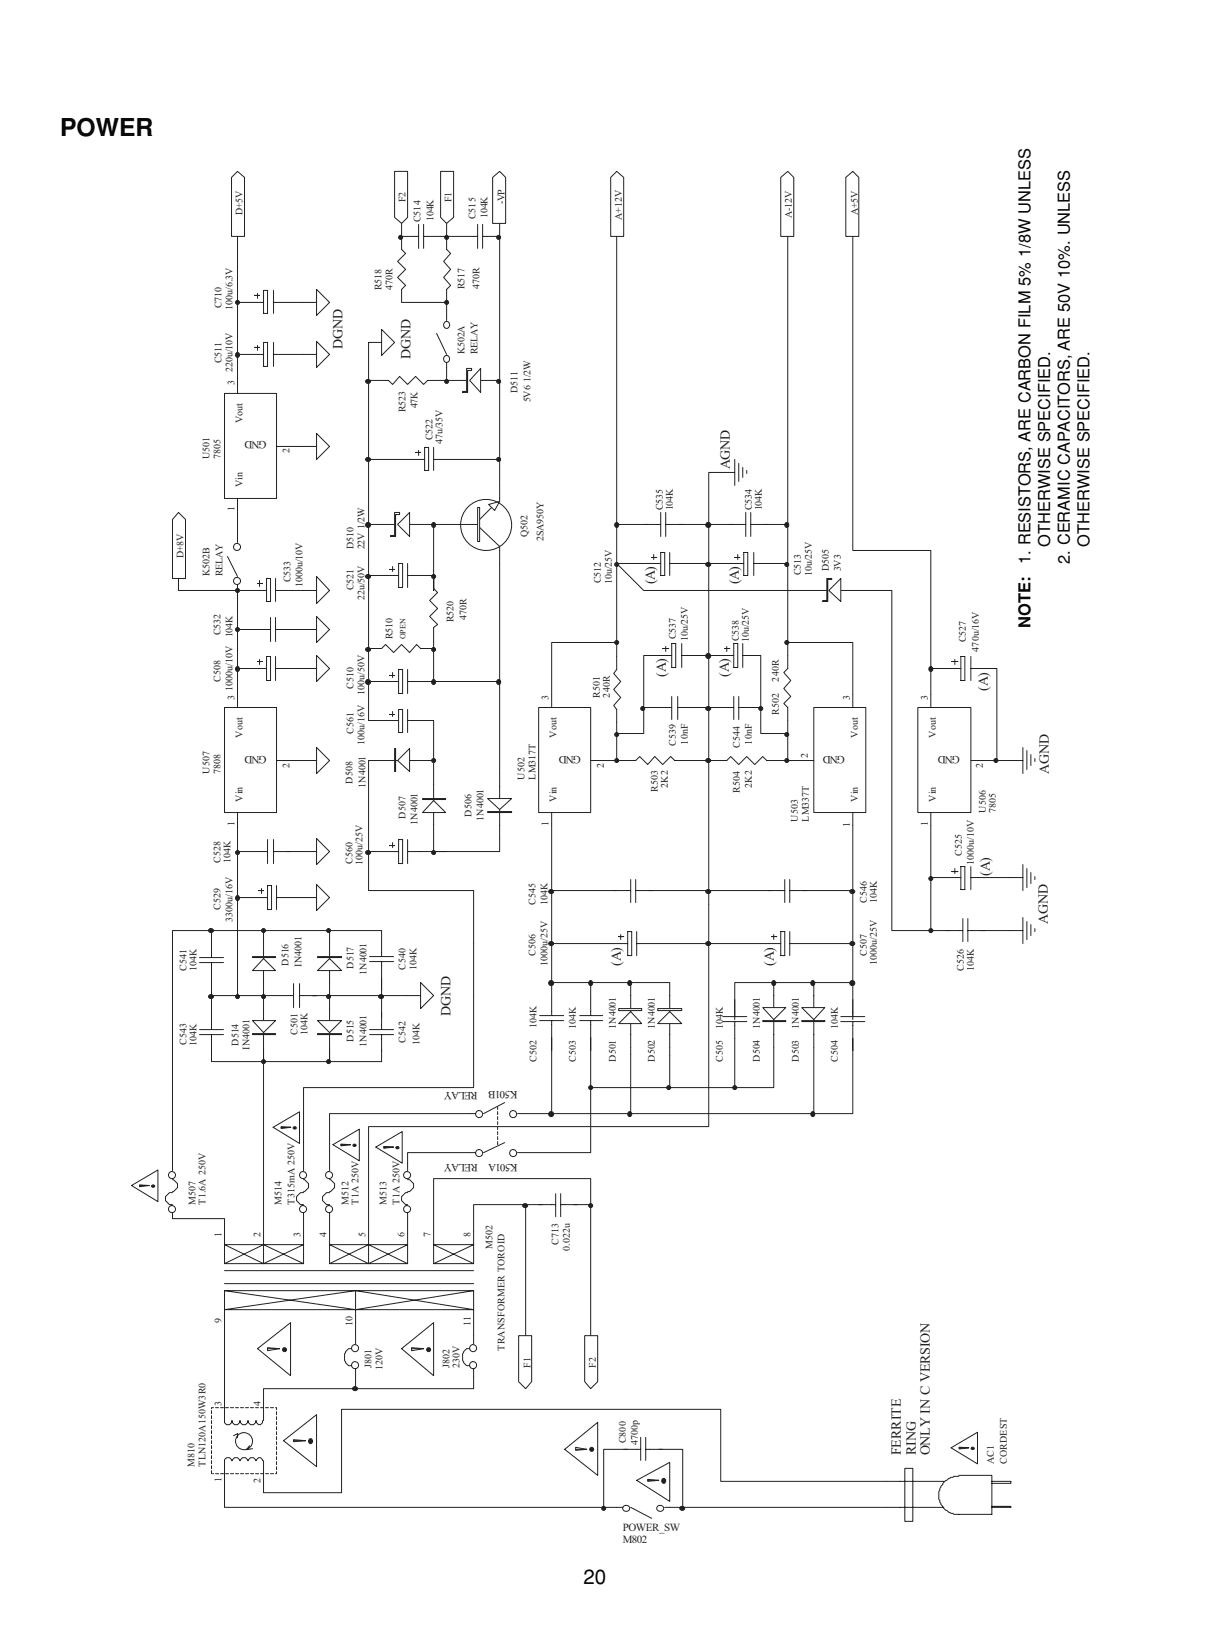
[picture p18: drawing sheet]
<svg xmlns="http://www.w3.org/2000/svg" width="210mm" height="279mm" viewBox="0 0 210 279" stroke-linecap="round" stroke-linejoin="round" font-family="sans-serif">
<defs><g id="words">
<text font-size="4.2" x="10.4" y="23.4">POWER</text>
<text font-size="3.5" x="100.3" y="272.3">20</text>
<g font-size="2.8">
<text x="180.5" y="94" transform="rotate(-90 180.5 94)">OTHERWISE SPECIFIED.</text>
<text x="187.3" y="94" transform="rotate(-90 187.3 94)">OTHERWISE SPECIFIED.</text>
<text x="177.2" y="97" transform="rotate(-90 177.2 97)">1. RESISTORS, ARE CARBON FILM 5% 1/8W UNLESS</text>
<text x="183.9" y="97" transform="rotate(-90 183.9 97)">2. CERAMIC CAPACITORS, ARE 50V 10%. UNLESS</text>
<text x="177.2" y="108" transform="rotate(-90 177.2 108)">NOTE:</text>
</g>
<g font-size="2.4" fill="#231f20">
<text x="58.9" y="60.1" transform="rotate(-90 58.9 60.1)">DGND</text>
<text x="70.6" y="61.8" transform="rotate(-90 70.6 61.8)">DGND</text>
<text x="125.4" y="80.7" transform="rotate(-90 125.4 80.7)">AGND</text>
<text x="112.5" y="100.5" transform="rotate(-90 112.5 100.5)">(A)</text>
<text x="127" y="100.5" transform="rotate(-90 127 100.5)">(A)</text>
<text x="114.4" y="116.3" transform="rotate(-90 114.4 116.3)">(A)</text>
<text x="125.3" y="116.3" transform="rotate(-90 125.3 116.3)">(A)</text>
<text x="169.8" y="118.7" transform="rotate(-90 169.8 118.7)">(A)</text>
<text x="180.3" y="133" transform="rotate(-90 180.3 133)">AGND</text>
<text x="170.2" y="150.5" transform="rotate(-90 170.2 150.5)">(A)</text>
<text x="180.1" y="158.8" transform="rotate(-90 180.1 158.8)">AGND</text>
<text x="106.7" y="166" transform="rotate(-90 106.7 166)">(A)</text>
<text x="133" y="166" transform="rotate(-90 133 166)">(A)</text>
<text x="77.5" y="174.6" transform="rotate(-90 77.5 174.6)">DGND</text>
<text x="154.9" y="250.2" transform="rotate(-90 154.9 250.2)">FERRITE</text>
<text x="157.4" y="250.2" transform="rotate(-90 157.4 250.2)">RING</text>
<text x="159.8" y="250.2" transform="rotate(-90 159.8 250.2)">ONLY IN C VERSION</text>
</g>
<g font-size="1.9" fill="#231f20">
<text x="45.8" y="75.9" transform="rotate(-180 45.8 75.9)">GND</text>
<text x="45.8" y="129.9" transform="rotate(-180 45.8 129.9)">GND</text>
<text x="99.8" y="129.9" transform="rotate(-180 99.8 129.9)">GND</text>
<text x="145.2" y="129.9" transform="rotate(-180 145.2 129.9)">GND</text>
<text x="165" y="129.9" transform="rotate(-180 165 129.9)">GND</text>
<text x="82.1" y="187.7" transform="rotate(-180 82.1 187.7)">RELAY</text>
<text x="89" y="187.5" transform="rotate(-180 89 187.5)">K501B</text>
<text x="82.1" y="200.1" transform="rotate(-180 82.1 200.1)">RELAY</text>
<text x="89" y="200.1" transform="rotate(-180 89 200.1)">K501A</text>
<text x="107" y="263.3">POWER_SW</text>
<text x="107" y="265.4">M802</text>
</g>
<g font-size="1.7" fill="#231f20">
<text x="69.7" y="34.8" transform="rotate(-90 69.7 34.8)">F2</text>
<text x="77.6" y="34.8" transform="rotate(-90 77.6 34.8)">F1</text>
<text x="86.7" y="35.1" transform="rotate(-90 86.7 35.1)">-VP</text>
<text x="41.7" y="37" transform="rotate(-90 41.7 37)">D+5V</text>
<text x="72.3" y="38.2" transform="rotate(-90 72.3 38.2)">C514</text>
<text x="74.5" y="38.1" transform="rotate(-90 74.5 38.1)">104K</text>
<text x="81.8" y="37.7" transform="rotate(-90 81.8 37.7)">C515</text>
<text x="83.8" y="37.6" transform="rotate(-90 83.8 37.6)">104K</text>
<text x="106.9" y="37.8" transform="rotate(-90 106.9 37.8)">A+12V</text>
<text x="136.1" y="37.5" transform="rotate(-90 136.1 37.5)">A-12V</text>
<text x="147.5" y="37" transform="rotate(-90 147.5 37)">A+5V</text>
<text x="38.1" y="53" transform="rotate(-90 38.1 53)">C710</text>
<text x="40" y="53.4" transform="rotate(-90 40 53.4)">100u/6.3V</text>
<text x="65.6" y="49.9" transform="rotate(-90 65.6 49.9)">R518</text>
<text x="67.5" y="49.9" transform="rotate(-90 67.5 49.9)">470R</text>
<text x="79.9" y="49.8" transform="rotate(-90 79.9 49.8)">R517</text>
<text x="82.5" y="49.8" transform="rotate(-90 82.5 49.8)">470R</text>
<text x="38.1" y="62.5" transform="rotate(-90 38.1 62.5)">C511</text>
<text x="40" y="64" transform="rotate(-90 40 64)">220u/10V</text>
<text x="79.9" y="60.9" transform="rotate(-90 79.9 60.9)">K502A</text>
<text x="82.1" y="60.9" transform="rotate(-90 82.1 60.9)">RELAY</text>
<text x="40.3" y="66.3" transform="rotate(-90 40.3 66.3)">3</text>
<text x="69.7" y="70.9" transform="rotate(-90 69.7 70.9)">R523</text>
<text x="71.8" y="70.2" transform="rotate(-90 71.8 70.2)">47K</text>
<text x="89" y="67.6" transform="rotate(-90 89 67.6)">D511</text>
<text x="91.2" y="69.2" transform="rotate(-90 91.2 69.2)">5V6 1/2W</text>
<text x="41.7" y="72.8" transform="rotate(-90 41.7 72.8)">Vout</text>
<text x="49.8" y="78" transform="rotate(-90 49.8 78)">2</text>
<text x="74.4" y="75.7" transform="rotate(-90 74.4 75.7)">C522</text>
<text x="76.1" y="76.4" transform="rotate(-90 76.1 76.4)">47u/35V</text>
<text x="36" y="79" transform="rotate(-90 36 79)">U501</text>
<text x="37.9" y="79" transform="rotate(-90 37.9 79)">7805</text>
<text x="41.7" y="83.8" transform="rotate(-90 41.7 83.8)">Vin</text>
<text x="40.3" y="87.9" transform="rotate(-90 40.3 87.9)">1</text>
<text x="113.9" y="87.8" transform="rotate(-90 113.9 87.8)">C535</text>
<text x="115.6" y="87.8" transform="rotate(-90 115.6 87.8)">104K</text>
<text x="129.2" y="87.8" transform="rotate(-90 129.2 87.8)">C534</text>
<text x="130.9" y="87.8" transform="rotate(-90 130.9 87.8)">104K</text>
<text x="60.8" y="94.5" transform="rotate(-90 60.8 94.5)">D510</text>
<text x="62.7" y="94.5" transform="rotate(-90 62.7 94.5)">22V 1/2W</text>
<text x="90.7" y="92.4" transform="rotate(-90 90.7 92.4)">Q502</text>
<text x="93.5" y="93.1" transform="rotate(-90 93.5 93.1)">2SA950Y</text>
<text x="31.5" y="96" transform="rotate(-90 31.5 96)">D+8V</text>
<text x="36" y="99.1" transform="rotate(-90 36 99.1)">K502B</text>
<text x="38.3" y="99.1" transform="rotate(-90 38.3 99.1)">RELAY</text>
<text x="49.9" y="100.2" transform="rotate(-90 49.9 100.2)">C533</text>
<text x="52" y="101" transform="rotate(-90 52 101)">1000u/10V</text>
<text x="60.8" y="101.5" transform="rotate(-90 60.8 101.5)">C521</text>
<text x="103.3" y="100.3" transform="rotate(-90 103.3 100.3)">C512</text>
<text x="105.2" y="100.5" transform="rotate(-90 105.2 100.5)">10u/25V</text>
<text x="137.7" y="98.9" transform="rotate(-90 137.7 98.9)">C513</text>
<text x="139.5" y="99.1" transform="rotate(-90 139.5 99.1)">10u/25V</text>
<text x="142.5" y="98.3" transform="rotate(-90 142.5 98.3)">D505</text>
<text x="144.5" y="98.3" transform="rotate(-90 144.5 98.3)">3V3</text>
<text x="62.7" y="103.2" transform="rotate(-90 62.7 103.2)">22u/50V</text>
<text x="78" y="107" transform="rotate(-90 78 107)">R520</text>
<text x="80.2" y="106.7" transform="rotate(-90 80.2 106.7)">470R</text>
<text x="37.9" y="109.3" transform="rotate(-90 37.9 109.3)">C532</text>
<text x="40" y="109.6" transform="rotate(-90 40 109.6)">104K</text>
<text x="67.5" y="110" transform="rotate(-90 67.5 110)">R510</text>
<text x="116.2" y="110" transform="rotate(-90 116.2 110)">C537</text>
<text x="118.2" y="110.3" transform="rotate(-90 118.2 110.3)">10u/25V</text>
<text x="127" y="110.3" transform="rotate(-90 127 110.3)">C538</text>
<text x="128.7" y="110.5" transform="rotate(-90 128.7 110.5)">10u/25V</text>
<text x="166" y="110.5" transform="rotate(-90 166 110.5)">C527</text>
<text x="168.3" y="112" transform="rotate(-90 168.3 112)">470u/16V</text>
<text x="37.9" y="117.2" transform="rotate(-90 37.9 117.2)">C508</text>
<text x="40" y="118.7" transform="rotate(-90 40 118.7)">1000u/10V</text>
<text x="60.8" y="118.4" transform="rotate(-90 60.8 118.4)">C510</text>
<text x="62.7" y="119.4" transform="rotate(-90 62.7 119.4)">100u/50V</text>
<text x="103.1" y="119.9" transform="rotate(-90 103.1 119.9)">R501</text>
<text x="104.8" y="119.9" transform="rotate(-90 104.8 119.9)">240R</text>
<text x="133.9" y="117.2" transform="rotate(-90 133.9 117.2)">240R</text>
<text x="40.3" y="120.3" transform="rotate(-90 40.3 120.3)">3</text>
<text x="94.3" y="120.3" transform="rotate(-90 94.3 120.3)">3</text>
<text x="133.9" y="122.9" transform="rotate(-90 133.9 122.9)">R502</text>
<text x="146.1" y="120.3" transform="rotate(-90 146.1 120.3)">3</text>
<text x="159.5" y="120.3" transform="rotate(-90 159.5 120.3)">3</text>
<text x="41.7" y="126.8" transform="rotate(-90 41.7 126.8)">Vout</text>
<text x="49.8" y="132" transform="rotate(-90 49.8 132)">2</text>
<text x="60.8" y="126.1" transform="rotate(-90 60.8 126.1)">C561</text>
<text x="62.7" y="128" transform="rotate(-90 62.7 128)">100u/16V</text>
<text x="95.7" y="126.8" transform="rotate(-90 95.7 126.8)">Vout</text>
<text x="103.8" y="132" transform="rotate(-90 103.8 132)">2</text>
<text x="116.2" y="128.2" transform="rotate(-90 116.2 128.2)">C539</text>
<text x="118.2" y="128" transform="rotate(-90 118.2 128)">10nF</text>
<text x="127.2" y="128.5" transform="rotate(-90 127.2 128.5)">C544</text>
<text x="129.2" y="128" transform="rotate(-90 129.2 128)">10nF</text>
<text x="138.9" y="130.2" transform="rotate(-90 138.9 130.2)">2</text>
<text x="147.5" y="126.8" transform="rotate(-90 147.5 126.8)">Vout</text>
<text x="160.9" y="126.8" transform="rotate(-90 160.9 126.8)">Vout</text>
<text x="169" y="132" transform="rotate(-90 169 132)">2</text>
<text x="36" y="133" transform="rotate(-90 36 133)">U507</text>
<text x="37.9" y="133" transform="rotate(-90 37.9 133)">7808</text>
<text x="41.7" y="137.8" transform="rotate(-90 41.7 137.8)">Vin</text>
<text x="60.6" y="134.7" transform="rotate(-90 60.6 134.7)">D508</text>
<text x="62.8" y="135.4" transform="rotate(-90 62.8 135.4)">1N4001</text>
<text x="90.2" y="134" transform="rotate(-90 90.2 134)">U502</text>
<text x="92.1" y="134" transform="rotate(-90 92.1 134)">LM317T</text>
<text x="95.7" y="137.8" transform="rotate(-90 95.7 137.8)">Vin</text>
<text x="113.1" y="136.1" transform="rotate(-90 113.1 136.1)">R503</text>
<text x="114.8" y="135.4" transform="rotate(-90 114.8 135.4)">2K2</text>
<text x="127.2" y="136.3" transform="rotate(-90 127.2 136.3)">R504</text>
<text x="129.2" y="135.4" transform="rotate(-90 129.2 135.4)">2K2</text>
<text x="147.5" y="137.8" transform="rotate(-90 147.5 137.8)">Vin</text>
<text x="160.9" y="137.8" transform="rotate(-90 160.9 137.8)">Vin</text>
<text x="40.3" y="141.9" transform="rotate(-90 40.3 141.9)">1</text>
<text x="69.7" y="140.7" transform="rotate(-90 69.7 140.7)">D507</text>
<text x="71.8" y="141.8" transform="rotate(-90 71.8 141.8)">1N4001</text>
<text x="81.1" y="140.4" transform="rotate(-90 81.1 140.4)">D506</text>
<text x="83.1" y="141.1" transform="rotate(-90 83.1 141.1)">1N4001</text>
<text x="94.3" y="141.9" transform="rotate(-90 94.3 141.9)">1</text>
<text x="137.1" y="141.3" transform="rotate(-90 137.1 141.3)">U503</text>
<text x="139" y="141.3" transform="rotate(-90 139 141.3)">LM337T</text>
<text x="146.1" y="142.1" transform="rotate(-90 146.1 142.1)">1</text>
<text x="159.5" y="141.9" transform="rotate(-90 159.5 141.9)">1</text>
<text x="169.5" y="139.7" transform="rotate(-90 169.5 139.7)">U506</text>
<text x="171.2" y="139.7" transform="rotate(-90 171.2 139.7)">7805</text>
<text x="37.9" y="148.3" transform="rotate(-90 37.9 148.3)">C528</text>
<text x="39.6" y="148.3" transform="rotate(-90 39.6 148.3)">104K</text>
<text x="60.6" y="148.5" transform="rotate(-90 60.6 148.5)">C560</text>
<text x="62.3" y="148.6" transform="rotate(-90 62.3 148.6)">100u/25V</text>
<text x="165.3" y="147.1" transform="rotate(-90 165.3 147.1)">C525</text>
<text x="167.4" y="148.6" transform="rotate(-90 167.4 148.6)">1000u/10V</text>
<text x="92.1" y="155.5" transform="rotate(-90 92.1 155.5)">C545</text>
<text x="94.1" y="155.5" transform="rotate(-90 94.1 155.5)">104K</text>
<text x="149" y="155.2" transform="rotate(-90 149 155.2)">C546</text>
<text x="150.7" y="155.2" transform="rotate(-90 150.7 155.2)">104K</text>
<text x="37.9" y="156.4" transform="rotate(-90 37.9 156.4)">C529</text>
<text x="40" y="158.5" transform="rotate(-90 40 158.5)">3300u/16V</text>
<text x="32.1" y="166.9" transform="rotate(-90 32.1 166.9)">C541</text>
<text x="33.8" y="166.9" transform="rotate(-90 33.8 166.9)">104K</text>
<text x="49.6" y="166" transform="rotate(-90 49.6 166)">D516</text>
<text x="51.8" y="166.2" transform="rotate(-90 51.8 166.2)">IN4001</text>
<text x="60.8" y="166.5" transform="rotate(-90 60.8 166.5)">D517</text>
<text x="63" y="167.6" transform="rotate(-90 63 167.6)">1N4001</text>
<text x="69.7" y="166.7" transform="rotate(-90 69.7 166.7)">C540</text>
<text x="71.6" y="166.7" transform="rotate(-90 71.6 166.7)">104K</text>
<text x="92.1" y="164.3" transform="rotate(-90 92.1 164.3)">C506</text>
<text x="94.1" y="166" transform="rotate(-90 94.1 166)">1000u/25V</text>
<text x="149" y="164.3" transform="rotate(-90 149 164.3)">C507</text>
<text x="150.7" y="165.8" transform="rotate(-90 150.7 165.8)">1000u/25V</text>
<text x="165.7" y="166.9" transform="rotate(-90 165.7 166.9)">C526</text>
<text x="167.4" y="166.9" transform="rotate(-90 167.4 166.9)">104K</text>
<text x="32.1" y="179.6" transform="rotate(-90 32.1 179.6)">C543</text>
<text x="33.8" y="179.8" transform="rotate(-90 33.8 179.8)">104K</text>
<text x="41" y="179.8" transform="rotate(-90 41 179.8)">D514</text>
<text x="51.1" y="177.9" transform="rotate(-90 51.1 177.9)">C501</text>
<text x="52.9" y="177.9" transform="rotate(-90 52.9 177.9)">104K</text>
<text x="60.8" y="179.1" transform="rotate(-90 60.8 179.1)">D515</text>
<text x="63" y="179.9" transform="rotate(-90 63 179.9)">1N4001</text>
<text x="69.7" y="179.3" transform="rotate(-90 69.7 179.3)">C542</text>
<text x="72.1" y="179.6" transform="rotate(-90 72.1 179.6)">104K</text>
<text x="92.3" y="176.7" transform="rotate(-90 92.3 176.7)">104K</text>
<text x="99" y="176.9" transform="rotate(-90 99 176.9)">104K</text>
<text x="105.8" y="176.9" transform="rotate(-90 105.8 176.9)">1N4001</text>
<text x="112.5" y="176.9" transform="rotate(-90 112.5 176.9)">1N4001</text>
<text x="124.2" y="176.9" transform="rotate(-90 124.2 176.9)">104K</text>
<text x="130.6" y="176.9" transform="rotate(-90 130.6 176.9)">1N4001</text>
<text x="137.3" y="176.9" transform="rotate(-90 137.3 176.9)">1N4001</text>
<text x="144" y="176.9" transform="rotate(-90 144 176.9)">104K</text>
<text x="42.9" y="180.5" transform="rotate(-90 42.9 180.5)">IN4001</text>
<text x="92.3" y="182.5" transform="rotate(-90 92.3 182.5)">C502</text>
<text x="99" y="182.5" transform="rotate(-90 99 182.5)">C503</text>
<text x="105.8" y="182.5" transform="rotate(-90 105.8 182.5)">D501</text>
<text x="112.5" y="182.5" transform="rotate(-90 112.5 182.5)">D502</text>
<text x="124.2" y="182.5" transform="rotate(-90 124.2 182.5)">C505</text>
<text x="130.6" y="182.5" transform="rotate(-90 130.6 182.5)">D504</text>
<text x="137.3" y="182.5" transform="rotate(-90 137.3 182.5)">D503</text>
<text x="144" y="182.5" transform="rotate(-90 144 182.5)">C504</text>
<text x="33.6" y="207.1" transform="rotate(-90 33.6 207.1)">M507</text>
<text x="35.3" y="207.1" transform="rotate(-90 35.3 207.1)">T1.6A 250V</text>
<text x="48.4" y="207.1" transform="rotate(-90 48.4 207.1)">M514</text>
<text x="50.6" y="207.1" transform="rotate(-90 50.6 207.1)">T315mA 250V</text>
<text x="59.9" y="207.1" transform="rotate(-90 59.9 207.1)">M512</text>
<text x="61.6" y="207.1" transform="rotate(-90 61.6 207.1)">T1A 250V</text>
<text x="66.5" y="207.1" transform="rotate(-90 66.5 207.1)">M513</text>
<text x="68.7" y="207.1" transform="rotate(-90 68.7 207.1)">T1A 250V</text>
<text x="38.1" y="212.6" transform="rotate(-90 38.1 212.6)">1</text>
<text x="44.8" y="212.6" transform="rotate(-90 44.8 212.6)">2</text>
<text x="51.7" y="212.6" transform="rotate(-90 51.7 212.6)">3</text>
<text x="56.1" y="212.6" transform="rotate(-90 56.1 212.6)">4</text>
<text x="62.8" y="212.6" transform="rotate(-90 62.8 212.6)">5</text>
<text x="69.6" y="212.6" transform="rotate(-90 69.6 212.6)">6</text>
<text x="74" y="212.6" transform="rotate(-90 74 212.6)">7</text>
<text x="80.9" y="212.6" transform="rotate(-90 80.9 212.6)">8</text>
<text x="84.7" y="214.7" transform="rotate(-90 84.7 214.7)">M502</text>
<text x="96" y="214" transform="rotate(-90 96 214)">C713</text>
<text x="97.9" y="215" transform="rotate(-90 97.9 215)">0.022u</text>
<text x="38.1" y="227.4" transform="rotate(-90 38.1 227.4)">9</text>
<text x="60.6" y="227.9" transform="rotate(-90 60.6 227.9)">10</text>
<text x="80.9" y="227.9" transform="rotate(-90 80.9 227.9)">11</text>
<text x="86.7" y="232.2" transform="rotate(-90 86.7 232.2)">TRANSFORMER TOROID</text>
<text x="63.9" y="235.2" transform="rotate(-90 63.9 235.2)">J801</text>
<text x="65.8" y="235.5" transform="rotate(-90 65.8 235.5)">120V</text>
<text x="77.3" y="235.2" transform="rotate(-90 77.3 235.2)">J802</text>
<text x="79" y="235.2" transform="rotate(-90 79 235.2)">230V</text>
<text x="91.2" y="235.2" transform="rotate(-90 91.2 235.2)">F1</text>
<text x="102.4" y="235.2" transform="rotate(-90 102.4 235.2)">F2</text>
<text x="38.1" y="241.7" transform="rotate(-90 38.1 241.7)">3</text>
<text x="44.8" y="241.7" transform="rotate(-90 44.8 241.7)">4</text>
<text x="107.6" y="248.2" transform="rotate(-90 107.6 248.2)">C800</text>
<text x="109.6" y="248.5" transform="rotate(-90 109.6 248.5)">4700p</text>
<text x="170.8" y="251.8" transform="rotate(-90 170.8 251.8)">AC1</text>
<text x="173.1" y="251.8" transform="rotate(-90 173.1 251.8)">CORDEST</text>
<text x="33.4" y="252.2" transform="rotate(-90 33.4 252.2)">M810</text>
<text x="35.3" y="252.2" transform="rotate(-90 35.3 252.2)">TLN120A150W3R0</text>
<text x="38.1" y="254.8" transform="rotate(-90 38.1 254.8)">1</text>
<text x="44.8" y="254.9" transform="rotate(-90 44.8 254.9)">2</text>
</g>
<text font-size="1.4" fill="#231f20" x="69.7" y="110" transform="rotate(-90 69.7 110)">OPEN</text>
</g></defs>
<g fill="none" stroke="#231f20" stroke-width=".17">
<path d="M45.3 160v11.2M29.5 207.3a.6 .6 0 0 0-.5 .9 .6 .6 0 0 0 1 0 .6 .6 0 0 0-.4-.9M29.5 201.4a.6 .6 0 0 0-.5 1 .6 .6 0 0 0 1 0 .6 .6 0 0 0-.4-1M29.7 202.8h.1l.7 .7v.7l-.7 .7h-.1M29.7 205.1h-.6l-.7 .6v.7l.7 .7h.6M29.7 200.4v.9M29.7 208.5v1M38.6 214h13.6v3.3h-13.6zM38.6 218.5h42.8M38.6 211.8v2.2l6.7 3.3M45.3 217.3v-3.3l6.9 3.3M45.3 211.8v2.2l-6.7 3.3"/>
<path d="M52 207.3a.6 .6 0 0 0-.5 .9 .6 .6 0 0 0 1.1 0 .6 .6 0 0 0-.5-.9M52 201.4a.6 .6 0 0 0-.5 1 .6 .6 0 0 0 1.1 0 .6 .6 0 0 0-.5-1M52.2 202.8h.2l.6 .7v.7l-.6 .7h-.2M52.2 205.1h-.5l-.7 .6v.7l.7 .7h.5M52.2 208.5v5.5l-6.9 3.3M52.2 200.4v.9M56.5 207.3a.6 .6 0 0 0-.5 .9 .6 .6 0 0 0 1 0 .6 .6 0 0 0-.4-.9M56.5 201.4a.6 .6 0 0 0-.5 1 .6 .6 0 0 0 1 0 .6 .6 0 0 0-.4-1M56.7 208.5v5.5l6.7 3.3v-3.3l-6.7 3.3v-3.3h13.4v3.3h-13.4M56.7 202.8h.1l.7 .7v.7l-.7 .7h-.1M56.7 205.1h-.6l-.7 .6v.7l.7 .7h.6M56.7 200.4v.9"/>
<path d="M63.4 211.8v2.2l6.7 3.3M69.9 207.3a.6 .6 0 0 0-.5 .9 .6 .6 0 0 0 1.1 0 .6 .6 0 0 0-.5-.9M69.9 201.4a.6 .6 0 0 0-.5 1 .6 .6 0 0 0 1.1 0 .6 .6 0 0 0-.5-1M70.1 202.8h.3l.7 .7v.7l-.7 .7h-.3M70.1 205.1h-.4l-.7 .6v.7l.7 .7h.4M70.1 208.5v5.5l-6.7 3.3M70.1 200.4v.9M74.5 211.8v2.2l6.9 3.3M81.4 211.8v2.2l-6.9 3.3v-3.3h6.9v3.3h-6.9M38.6 221.9h42.8v3.3h-42.8zM38.6 221.9l22.5 3.3v-3.3M38.6 220.7h42.8"/>
<path d="M60.4 231.9h-.5l-.7 .8v1.3l.2 .3 .5 .5h.5M61 234.1a.6 .6 0 0 0-.5 .9 .6 .6 0 0 0 1 0 .6 .6 0 0 0-.5-.9M61 231.2a.6 .6 0 0 0-.5 .9 .6 .6 0 0 0 1 0 .6 .6 0 0 0-.5-.9M61.1 235.3v3.5h20.3v-3.5M61.1 238.8h-15.8v5.5M80.7 231.9h-.5l-.7 .8v1.3l.2 .3 .5 .5h.5M81.2 234.1a.6 .6 0 0 0-.4 .9 .6 .6 0 0 0 1 0 .6 .6 0 0 0-.5-.9M81.2 231.2a.6 .6 0 0 0-.4 .9 .6 .6 0 0 0 1 0 .6 .6 0 0 0-.5-.9M81.4 231v-5.8l-20.3-3.3-22.5 3.3v19.4l.3 .4h.6l.3-.4v-.3M81.4 221.9l-20.3 3.3v5.8M39.8 251.1v-.1l-.3-.4h-.6l-.3 .4v8.2h65.2M40 244.3v.3l.3 .4h.5l.4-.4v-.3"/>
<path d="M40 251.1v-.1l.3-.4h.5l.4 .4v.1M40.1 246.8l.7-.3v.7M41.3 244.3v.3l.4 .4h.5l.4-.4v-.3M41.3 251.1v-.1l.4-.4h.5l.4 .4v.1M41.9 246.3a1.46 1.46 0 0 0-1.3 2.2 1.46 1.46 0 0 0 2.6 0 1.46 1.46 0 0 0-1.3-2.2M42.7 244.3v.3l.4 .4h.5l.3-.4v-.3M42.7 251.1v-.1l.4-.4h.5l.3 .4v.1M42.9 248.6l-.5 .7 1-.2M44.1 251.1v-.1l.3-.4h.4l.3 .4v.1M44.1 244.3v.3l.3 .4h.4l.3-.4v-.3M45.3 251.1v5.6h13.4v-14.4h65.2v12.4h38.3M107.2 249.2h2.9"/>
<path d="M107.6 258.8a.51 .51 0 0 0-.5 .4 .51 .51 0 0 0 .2 .6 .57 .57 0 0 0 .7-.1 .57 .57 0 0 0 .2-.6l-.6-.3M107.9 249.2h-4.1v10h3.2M108.4 259.2l3.6 1.9M110.1 247.1v4M111 249.2h2.9M111 247.1v4M113.2 249.2h4.2v10M113.4 258.8a.51 .51 0 0 0-.5 .4 .51 .51 0 0 0 .3 .6 .57 .57 0 0 0 .7-.1 .57 .57 0 0 0 .1-.6l-.5-.3M114.3 259.2h47.9M155.5 252.5h1.4v9.1h-1.4zM164.8 253.7h5.7v6.7h-6.5l-.2-.2-.7-.2-1-.8-.7-1.4v-1.4l.2-.1 .1-.7 .4-.4v-.2l1-.8 .7-.2 .2-.2h.8M170.5 259h3.3v.2h-3.3"/>
<path d="M170.5 254.7h3.3v.3h-3.3"/>
</g>
<path d="M36.4 253.4v-11.4h11.1v11.4h-11" fill="none" stroke="#231f20" stroke-width=".17" stroke-dasharray=".5 .3"/>
<path d="M43.4 164.5h4v.1h-4z" fill="#fff" stroke="#231f20" stroke-width=".17"/>
<path d="M45.3 164.8l2.1 2.1h-4z" fill="#fff" stroke="#231f20" stroke-width=".17"/>
<path d="M45.3 171.2v11.3" fill="none" stroke="#231f20" stroke-width=".17"/>
<path d="M43.4 177.7h4v.2h-4z" fill="#fff" stroke="#231f20" stroke-width=".17"/>
<path d="M43.4 175.5h4l-2.1 2z" fill="#fff" stroke="#231f20" stroke-width=".17"/>
<g fill="none" stroke="#231f20" stroke-width=".17">
<path d="M34.3 177h4.1M34.3 177.9h4.1M34.3 164.6h4.1M34.3 165.5h4.1M36.4 161.7v2.9M36.4 165.5v2.9M36.4 174.1v2.9M36.4 177.9v2.9M47.5 171.2h3M50.5 169.1v4.1M51.5 171.2h2.9M51.5 169.1v4.1"/>
<path d="M56.7 171.2v11.3M45.3 180.5v31.3"/>
</g>
<path d="M54.6 177.7h4.1v.2h-4.1z" fill="#fff" stroke="#231f20" stroke-width=".17"/>
<path d="M54.6 175.5h4.1l-2 2z" fill="#fff" stroke="#231f20" stroke-width=".17"/>
<path d="M56.7 160v11.2" fill="none" stroke="#231f20" stroke-width=".17"/>
<path d="M54.6 164.5h4.1v.1h-4.1z" fill="#fff" stroke="#231f20" stroke-width=".17"/>
<path d="M56.7 164.8l2 2.1h-4.1z" fill="#fff" stroke="#231f20" stroke-width=".17"/>
<g fill="none" stroke="#231f20" stroke-width=".17">
<path d="M53.7 171.2h11.9M63.5 177h4.2M63.5 177.9h4.2M63.5 164.5h4.2M63.5 165.3h4.2M65.6 170.3v-2v6.7M65.6 161.5v3M65.6 165.3v3M65.6 174.1v2.9M65.6 177.9v2.9M36.4 180.1v2.4h29.2v-2M56.7 180.5v2"/>
<path d="M29.7 209.5h8.9v2.3"/>
</g>
<path d="M38.6 121.6h8.9v18.1h-8.9z" fill="#fff" stroke="#231f20" stroke-width=".17"/>
<path d="M40.8 119.4v2.2M40.8 139.7v2.2M47.5 130.8h2.4M65.6 171.2h6.7M72.3 168.9l2.2 2.3-2.2 2.2zM92.6 207.1h2.9M93.3 207.1h-11.9v4.7M95.5 205.2v4M96.4 207.1h2.9M96.4 205.2v4" fill="none" stroke="#231f20" stroke-width=".17"/>
<g fill="#fff" stroke="#231f20" stroke-width=".17">
<path d="M89.2 229.7h2.2v7.9l-1 1.2-1.2-1.2z" fill-rule="evenodd"/>
<path d="M100.5 229.7h2.2v7.9l-1.2 1.2-1-1.2z" fill-rule="evenodd"/>
</g>
<g fill="none" stroke="#231f20" stroke-width=".17">
<path d="M44.6 99.8v1M45.8 99.5h.7v3.9h-.7zM47.4 99.5v3.9M43.6 108.2h2.9M43.6 114.9h2.2M43.6 101.5h2.2M44.3 113.7h.8M44.3 100.3h.8M44.6 113.4v.9M45.8 112.9h.7v4.1h-.7zM46.5 106.2v4.1M47.4 108.2h2.9"/>
<path d="M47.4 106.2v4.1M47.4 112.9v4.1M47.4 114.9h2.2M47.4 101.5h2.2M49.9 130.8h4.5M54.4 128.5l2.3 2.3-2.3 2.2zM43.1 146.4h2.9M43.8 154.3h2.2M44.4 153.1h.9M45 152.8v.8M46 152.3h.7v4.1h-.7zM46 144.4v4.1"/>
<path d="M47 146.4h7.4M47 144.4v4.1M47.5 154.3h6.9M47.5 152.3v4.1M54.4 144.2l2.3 2.2-2.3 2.2zM54.4 152.1l2.3 2.2-2.3 2.3zM90.4 207.1v22.6M98.6 207.1h2.9v22.6"/>
</g>
<path d="M38.6 67.6h8.9v18.1h-8.9z" fill="#fff" stroke="#231f20" stroke-width=".17"/>
<g fill="none" stroke="#231f20" stroke-width=".17">
<path d="M43.8 59.7h.8M43.8 50.8h.8M44.3 50.4v.9M44.3 59.4v.9M45.3 52h-4.5v15.6M45.3 58.9h.7v4.1h-.7zM45.3 49.9h.7v4h-.7zM47 49.9v4M47 58.9v4.1M47 52h2.3M40.8 60.9h4.5M47 60.9h2.3"/>
<path d="M47.5 76.8h2.4M40.8 85.7v2.2"/>
</g>
<path d="M39.8 30.5l1-1 1.2 1v10.1h-2.2z" fill-rule="evenodd" fill="#fff" stroke="#231f20" stroke-width=".17"/>
<g fill="none" stroke="#231f20" stroke-width=".17">
<path d="M40.8 40.6v11.4M49.3 52h5.1M54.4 49.8l2.3 2.2-2.3 2.2zM54.4 58.7l2.3 2.2-2.3 2.3zM49.3 60.9h5.1M49.9 76.8h4.5M54.4 74.5l2.3 2.3-2.3 2.2zM54.4 99.1l2.3 2.4-2.3 2.3zM49.6 101.5h4.8M49.6 114.9h4.8M50.3 108.2h4.1M54.4 106l2.3 2.2-2.3 2.3z"/>
<path d="M54.4 112.7l2.3 2.2-2.3 2.3z"/>
</g>
<path d="M30.7 88.1l1.2 1.2v10.2h-2.2v-10.2z" fill-rule="evenodd" fill="#fff" stroke="#231f20" stroke-width=".17"/>
<path d="M63.4 130.8h11.1M66.3 146.4h2.2M67 145.4h.8M67.5 144.9v.8M68.5 144.4h.7v4.1h-.7zM70.1 146.4h2.2M70.1 144.4v4.1" fill="none" stroke="#231f20" stroke-width=".17"/>
<path d="M67.8 128.7h.2v4h-.2z" fill="#fff" stroke="#231f20" stroke-width=".17"/>
<path d="M70.4 128.7v4l-2.1-1.9z" fill="#fff" stroke="#231f20" stroke-width=".17"/>
<path d="M74.5 132.7v11.3" fill="none" stroke="#231f20" stroke-width=".17"/>
<path d="M72.6 137.3h4v.2h-4z" fill="#fff" stroke="#231f20" stroke-width=".17"/>
<path d="M74.5 137.6l2.1 2.1h-4z" fill="#fff" stroke="#231f20" stroke-width=".17"/>
<path d="M66.3 123.9h2.2M67 122.9h.8M67.5 122.3v.9M68.5 122h.7v3.9h-.7zM70.1 123.9h2.2M70.1 122v3.9M85.9 133v11.2" fill="none" stroke="#231f20" stroke-width=".17"/>
<path d="M83.8 139.5h4.2v.2h-4.2z" fill="#fff" stroke="#231f20" stroke-width=".17"/>
<path d="M83.8 137.3h4.2l-2.1 1.9z" fill="#fff" stroke="#231f20" stroke-width=".17"/>
<path d="M74.5 98.9v2.3l.7 .7-1.3 1.3 1.3 1.4-1.3 1.4 1.3 1.4-.7 .5v2.4M76.8 90.2h5.7M82.5 90.7l3.4 3.3v2.9M84.5 87.3l-2 2M85.9 83.5v2.7M66.3 117.2h2.2M67 116.1h.8M67.5 115.6v.9M68.5 115.1h.7v4.1h-.7zM70.1 117.2h2.2M70.1 115.1v4.1" fill="none" stroke="#231f20" stroke-width=".17"/>
<path d="M82.1 87.3h.4v5.8h-.4z" fill="#fff" stroke="#231f20" stroke-width=".17"/>
<path d="M84 86.7l1.9-.5-.9 1.6z" fill="#fff" stroke="#231f20" stroke-width=".17"/>
<path d="M65.6 90.2h2.2M66.3 98.9h2.2M67 97.9h.8M67.5 97.4v.9M68.5 96.9h.7v4.1h-.7zM70.1 98.9h2.2M70.1 96.9v4.1M70.4 90.2h2.2M83.5 85.9a4.4 4.4 0 0 0-3.8 6.4 4.4 4.4 0 0 0 7.4 .6 4.4 4.4 0 0 0-2.7-7h-.8" fill="none" stroke="#231f20" stroke-width=".17"/>
<g fill="#fff" stroke="#231f20" stroke-width=".17">
<path d="M70.4 88.1v4.1l-2.1-2z"/>
<path d="M67.8 88.1h.9v.4h-.7v3.7h-.2z" fill-rule="evenodd"/>
</g>
<g fill="none" stroke="#231f20" stroke-width=".17">
<path d="M71.4 77.8h.9M72 77.5v.8M73 79h-9.6v11.2M73 76.9h.7v4h-.7zM74.5 79h11.4v4.5M74.5 76.9v4M78 65.4h2.2M82.6 65.4h2.4M65.6 90.2h-2.2v33.7h2.9M66.3 98.9h-2.9v2.6M67.8 92.1h-.7v.1h.7M72.3 98.9h2.2v2.6"/>
<path d="M72.6 90.2h4.2M74.5 90.2v11.3v-2.6M85.9 96.9v20.3M63.4 117.2h2.9M74.5 110.3v6.9"/>
</g>
<g fill="#fff" stroke="#231f20" stroke-width=".17">
<path d="M82.6 63.3v4.2l-1.9-2.1z"/>
<path d="M80.2 63.3h.9v.4h-.7v3.8h-.2z" fill-rule="evenodd"/>
</g>
<path d="M69 40.6v2.3l.7 .7-1.4 1.3 1.4 1.4-1.4 1.4 1.4 1.4-.7 .7v2.2h7.8v-2.2l.7-.7-1.2-1.4 1.2-1.4-1.2-1.4 1.2-1.3-.7-.7v-2.3M78 65.4h-4.5l-.7 .7-1.4-1.4-1.3 1.4-1.4-1.4-1.2 1.4-.7-.7h-3.4v13.6M80.2 67.3h-.7v.2h.7M85 65.4h.9v13.6" fill="none" stroke="#231f20" stroke-width=".17"/>
<g fill="#fff" stroke="#231f20" stroke-width=".17">
<path d="M67.8 29.5h2.3v7.9l-1.1 1-1.2-1z" fill-rule="evenodd"/>
<path d="M75.7 29.5h2.3v7.9l-1.2 1-1.1-1z" fill-rule="evenodd"/>
</g>
<path d="M69 38.4v2.2M76.8 38.4v2.2" fill="none" stroke="#231f20" stroke-width=".17"/>
<path d="M84.7 30.5l1.2-1 1 1v7.9h-2.2z" fill-rule="evenodd" fill="#fff" stroke="#231f20" stroke-width=".17"/>
<path d="M85.9 38.4v27M92.8 174.6h4.1M92.8 175.5h4.1M94.8 171.7v2.9M94.8 175.5v2.9M99.6 174.6h4M99.6 175.5h4M101.5 171.7v2.9M101.5 175.5v2.9M108.4 168.9v11.2" fill="none" stroke="#231f20" stroke-width=".17"/>
<path d="M106.4 173.4h3.9v.4h-3.9z" fill="#fff" stroke="#231f20" stroke-width=".17"/>
<path d="M106.4 176l2-2.1 1.9 2.1z" fill="#fff" stroke="#231f20" stroke-width=".17"/>
<path d="M115.1 168.9v11.2" fill="none" stroke="#231f20" stroke-width=".17"/>
<path d="M113.1 173.4h4.1v.4h-4.1z" fill="#fff" stroke="#231f20" stroke-width=".17"/>
<path d="M113.1 176l2-2.1 2.1 2.1z" fill="#fff" stroke="#231f20" stroke-width=".17"/>
<path d="M106.4 161h.8M106.7 160.7v.8M107.9 162.2h-13.1v6.7M107.9 160.2h.7v4.1h-.7zM109.5 162.2h12.3v31.5h-58.4v18.1M109.5 160.2v4.1M94.8 180.6v-2.2v13.1h-5M101.5 180.6v-2.2v8.6h13.6v-5.5M108.4 181.3v10.2h-13.6" fill="none" stroke="#231f20" stroke-width=".17"/>
<path d="M92.6 121.6h8.9v18.1h-8.9z" fill="#fff" stroke="#231f20" stroke-width=".17"/>
<g fill="none" stroke="#231f20" stroke-width=".17">
<path d="M65.6 56.6l2.2 2.3-2.2 2.2zM65.6 58.9h-2.2v6.5M94.8 119.4v2.2M94.8 139.7v22.5M101.5 130.8h2.3M94.8 153.1h13.6M108.4 151.2v4M109.3 153.1h2.9M109.3 151.2v4M124.2 174.8h4.2M124.2 175.7h4.2M126.3 171.9v2.9"/>
<path d="M126.3 175.7v2.9M133 168.9v11.2"/>
</g>
<path d="M131.1 175.5h4v.2h-4z" fill="#fff" stroke="#231f20" stroke-width=".17"/>
<path d="M131.1 173.2h4l-2.1 2.1z" fill="#fff" stroke="#231f20" stroke-width=".17"/>
<path d="M139.9 168.9v11.2" fill="none" stroke="#231f20" stroke-width=".17"/>
<path d="M137.8 175.5h4v.2h-4z" fill="#fff" stroke="#231f20" stroke-width=".17"/>
<path d="M137.8 173.2h4l-1.9 2.1z" fill="#fff" stroke="#231f20" stroke-width=".17"/>
<g fill="none" stroke="#231f20" stroke-width=".17">
<path d="M126.3 79v4.5M127 79.7v3.1M110.7 90.2h2.9M111.3 90.2h-5.3v6.7M112 95.9h.9M112.4 95.3v.9M113.6 96.9h-7.6v13.6M113.6 95h.7v3.9h-.7zM113.6 88.1v4.1M114.4 88.1v4.1M114.4 90.2h13.8M115.1 96.9h12.8"/>
<path d="M115.1 95v3.9M126.3 81.2h-4.5v31.5h4.3M126.3 95.9h.9M126.8 95.3v.9M127.7 80.4v1.7M127.9 95h.6v3.9h-.6zM128.2 88.1v4.1M128.4 80.9v.5M129.1 90.2h2.9M129.1 88.1v4.1M129.6 96.9h5.8v13.6M129.6 95v3.9"/>
<path d="M131.3 90.2h4.1v6.7M94.8 119.4v-8.9h11.2v4.6l-.5 .7 1.2 1.4-1.2 1.4 1.2 1.3-1.2 1.4 .5 .7v8.8M113.9 111.5h1.1M114.4 111.2v.8M115.5 112.7h-4.8v13.4h-4.7M115.5 110.6h.7v4.2h-.7zM115.5 119.8v3.9M116.5 119.8v3.9M117.2 112.7h4.6v49.5h12.4M117.2 110.6v4.2M124.6 111.5h.8M124.9 111.2v.8"/>
<path d="M126.1 110.6h.7v4.2h-.7zM126.1 119.8v3.9M127 119.8v3.9M127.7 112.7h3.1v13.4h4.6M127.7 110.6v4.2M146.6 119.4v-8.9h-11.2v4.4l-.7 .7 1.2 1.4-1.2 1.4 1.2 1.4-1.2 1.2 .7 .6v9.2M103.8 130.8h5.5l.7-.7 1.3 1.4 1.2-1.4 1.4 1.4 1.4-1.4 .7 .7h8.9l.7-.7 1.4 1.4 1.4-1.4 1.3 1.4 1.4-1.4 .7 .7h5.9M110.7 121.6h4.8M116.5 121.6h9.6M127 121.6h3.8M111.5 153.1h23.4M134.9 151.2v4"/>
<path d="M135.8 151.2v4M135.8 153.1h10.8M146.6 141.9v33.4M132.7 161h.8M133 160.7v.8M134.2 160.2h.7v4.1h-.7zM135.8 162.2h10.8M135.8 160.2v4.1M144.5 174.8h4.2M144.5 175.7h4.2M146.6 168.9h-20.3v6.4M146.6 175.7v2.9"/>
<path d="M101.5 187v11.2h-11.7M115.1 187h11.2M146.6 180.6v-2v12.9h-38.2"/>
</g>
<g fill="#231f20" stroke="#231f20" stroke-width=".17">
<path d="M60.7 238.6l.3-.2a.39 .39 0 0 1 .3 .1 .39 .39 0 0 1 .1 .4 .41 .41 0 0 1-.5 .2 .41 .41 0 0 1-.2-.5z"/>
<path d="M116.9 259.2l.3-.2a.39 .39 0 0 1 .4 .1 .39 .39 0 0 1 0 .4 .41 .41 0 0 1-.5 .2 .41 .41 0 0 1-.2-.5z"/>
<path d="M89.9 207.1l.3-.1a.39 .39 0 0 1 .4 .1 .39 .39 0 0 1 0 .4 .41 .41 0 0 1-.5 .1 .41 .41 0 0 1-.2-.5z"/>
<path d="M62.9 98.9l.3-.1a.39 .39 0 0 1 .4 .1 .39 .39 0 0 1 0 .4 .41 .41 0 0 1-.5 .2 .41 .41 0 0 1-.2-.6z"/>
<path d="M62.9 78.8l.3-.1a.39 .39 0 0 1 .4 .1 .39 .39 0 0 1 0 .4 .41 .41 0 0 1-.5 .1 .41 .41 0 0 1-.2-.5z"/>
<path d="M62.9 65.4l.3-.2a.39 .39 0 0 1 .4 .2 .39 .39 0 0 1 0 .4 .41 .41 0 0 1-.5 .1 .41 .41 0 0 1-.2-.5z"/>
<path d="M94.4 162.1l.3-.2a.39 .39 0 0 1 .3 .1 .39 .39 0 0 1 .1 .4 .41 .41 0 0 1-.5 .2 .41 .41 0 0 1-.2-.5z"/>
<path d="M121.4 162.1l.3-.2a.39 .39 0 0 1 .3 .1 .39 .39 0 0 1 .1 .4 .41 .41 0 0 1-.5 .2 .41 .41 0 0 1-.2-.5z"/>
<path d="M146.1 162.1l.3-.2a.39 .39 0 0 1 .4 .1 .39 .39 0 0 1 .1 .4 .41 .41 0 0 1-.5 .2 .41 .41 0 0 1-.3-.5z"/>
<path d="M121.4 130.6l.3-.2a.39 .39 0 0 1 .3 .1 .39 .39 0 0 1 .1 .4 .41 .41 0 0 1-.5 .2 .41 .41 0 0 1-.2-.5z"/>
<path d="M121.4 121.6l.3-.1a.39 .39 0 0 1 .3 .1 .39 .39 0 0 1 .1 .4 .41 .41 0 0 1-.5 .2 .41 .41 0 0 1-.2-.6z"/>
<path d="M121.4 96.9l.3-.2a.39 .39 0 0 1 .3 .1 .39 .39 0 0 1 .1 .4 .41 .41 0 0 1-.5 .2 .41 .41 0 0 1-.2-.5z"/>
<circle cx="103.8" cy="259.3" r=".34"/>
<circle cx="45.3" cy="182.5" r=".34"/>
<circle cx="56.5" cy="182.5" r=".34"/>
<circle cx="40.8" cy="52" r=".34"/>
<circle cx="40.8" cy="61" r=".39"/>
<circle cx="74.5" cy="146.6" r=".34"/>
<circle cx="63.3" cy="90.3" r=".43"/>
<circle cx="63.3" cy="117.3" r=".43"/>
<circle cx="74.5" cy="90.2" r=".39"/>
<circle cx="74.5" cy="99.1" r=".34"/>
<circle cx="85.7" cy="79" r=".34"/>
<circle cx="85.7" cy="65.6" r=".34"/>
<circle cx="76.8" cy="52" r=".34"/>
<circle cx="76.8" cy="65.6" r=".34"/>
<circle cx="115" cy="187" r=".34"/>
<circle cx="94.7" cy="169" r=".43"/>
<circle cx="101.5" cy="169" r=".39"/>
<circle cx="108.2" cy="169" r=".39"/>
<circle cx="126.3" cy="187" r=".34"/>
<circle cx="108.2" cy="191.5" r=".39"/>
<circle cx="139.7" cy="191.5" r=".39"/>
<circle cx="146.5" cy="169" r=".43"/>
<circle cx="133" cy="169" r=".39"/>
<circle cx="139.7" cy="169" r=".39"/>
<circle cx="106" cy="130.8" r=".34"/>
<circle cx="106" cy="126.3" r=".34"/>
<circle cx="110.5" cy="121.8" r=".34"/>
<circle cx="135.2" cy="130.8" r=".34"/>
<circle cx="135.2" cy="126.3" r=".34"/>
<circle cx="130.8" cy="121.8" r=".34"/>
<circle cx="121.7" cy="112.8" r=".43"/>
<circle cx="106" cy="110.5" r=".34"/>
<circle cx="135.2" cy="110.5" r=".34"/>
<circle cx="135.2" cy="97.1" r=".34"/>
<circle cx="121.7" cy="90.3" r=".43"/>
</g>
<g fill="#fff" stroke="#231f20" stroke-width=".17">
<path d="M105 30.5l1-1 1.2 1v10.1h-2.2z" fill-rule="evenodd"/>
<path d="M134.2 30.5l1.2-1 1.1 1v10.1h-2.3z" fill-rule="evenodd"/>
</g>
<path d="M106 40.6v49.6M135.4 40.6v49.6" fill="none" stroke="#231f20" stroke-width=".17"/>
<g fill="#231f20" stroke="#231f20" stroke-width=".17">
<circle cx="135.2" cy="90.2" r=".39"/>
<circle cx="106" cy="90.2" r=".39"/>
</g>
<path d="M157.8 121.6h9.1v18.1h-9.1z" fill="#fff" stroke="#231f20" stroke-width=".17"/>
<path d="M139.9 101.5h2.2M144.5 101.5h2.3M160 119.4v2.2M160 139.7v2.2M166.9 130.8h2.2" fill="none" stroke="#231f20" stroke-width=".17"/>
<g fill="#fff" stroke="#231f20" stroke-width=".17">
<path d="M142.5 101.5l2-2v3.9z"/>
<path d="M142.1 99.5h.9v.1h-.7v3.8h-.2z" fill-rule="evenodd"/>
</g>
<path d="M146.6 40.6v54h13.4v24.8M106 96.9l4.7 4.6h29.2M142.1 103.2h-.7v.2h.7M162.9 114.9h2.3M163.6 113.7h1.1M164.1 113.4v.9M165.2 112.9h.7v4.1h-.7zM166.9 114.9h2.2M166.9 112.9v4.1" fill="none" stroke="#231f20" stroke-width=".17"/>
<circle cx="106" cy="97.1" r=".34" fill="#231f20" stroke="#231f20" stroke-width=".17"/>
<path d="M145.4 30.5l1.2-1 1 1v10.1h-2.2z" fill-rule="evenodd" fill="#fff" stroke="#231f20" stroke-width=".17"/>
<g fill="none" stroke="#231f20" stroke-width=".17">
<path d="M146.8 101.5h6.5v58.5h6.7M160 114.9h2.9M169.1 114.9h2.3v15.9M169.1 130.8h6.7M175.8 128.5v4.5M176.5 129v3.3M177.2 129.7v1.9M177.9 130.4v.5M160 141.9v18.1h3.3M160 150.9h5.2M163.6 149.9h1.1M164.1 149.3v.9"/>
<path d="M165.2 149h.7v3.9h-.7zM165.5 157.9v4M166.4 157.9v4M166.9 150.9h8.9M166.9 149v3.9M175.8 148.6v4.5M175.8 157.8v4.4M176.5 149.3v3.3M176.5 158.5v3M177.2 150v1.9M177.2 159v1.9M177.9 150.7v.5"/>
<path d="M177.9 159.7v.5M162.6 160h2.9M166.4 160h9.4M101.5 207.1v-4.4h-27v9.1"/>
</g>
<g fill="#231f20" stroke="#231f20" stroke-width=".17">
<path d="M94.4 153.1l.3-.2a.39 .39 0 0 1 .3 .2 .39 .39 0 0 1 .1 .4 .41 .41 0 0 1-.5 .1 .41 .41 0 0 1-.2-.5z"/>
<path d="M121.4 153.1l.3-.2a.39 .39 0 0 1 .3 .2 .39 .39 0 0 1 .1 .4 .41 .41 0 0 1-.5 .1 .41 .41 0 0 1-.2-.5z"/>
<path d="M146.1 153.1l.3-.2a.39 .39 0 0 1 .4 .2 .39 .39 0 0 1 .1 .4 .41 .41 0 0 1-.5 .1 .41 .41 0 0 1-.3-.5z"/>
<circle cx="160" cy="115" r=".39"/>
<circle cx="171.2" cy="130.8" r=".34"/>
<circle cx="160" cy="151.1" r=".34"/>
<circle cx="160" cy="160" r=".34"/>
<circle cx="101.5" cy="207.3" r=".34"/>
</g>
<path d="M139.9 121.6h8.9v18.1h-8.9z" fill="#fff" stroke="#231f20" stroke-width=".17"/>
<g fill="none" stroke="#231f20" stroke-width=".17">
<path d="M72 38.6v4.1M72.8 38.6v4.1M82.1 38.6v4.1M83 38.6v4.1M69 40.6h3M72.8 40.6h9.3M75.1 57.3l1.7 3.6M76.8 52v3.1M83 40.6h2.9M76.8 62.3v3.1M30.7 99.5v2h12.9M39.1 95.7l1.7 3.4"/>
<path d="M40.7 99.3a.6 .6 0 0 0-.5 .9 .6 .6 0 0 0 1 0 .6 .6 0 0 0-.5-.9M40.7 93.4a.6 .6 0 0 0-.5 1 .6 .6 0 0 0 1 0 .6 .6 0 0 0-.5-1M40.8 87.9v5.4M40.8 100.5v18.9M40.8 108.2h2.8M40.8 114.9h2.8M63.4 111.5h2.2l.7-.7 1.4 1.4 1.3-1.4 1.4 1.4 1.2-1.4 .7 .7h2.2M72.3 117.2h13.6M85.9 117v16M146.6 119.4v2.2M63.4 130.8v22.3h18v33.9h-29.2v13.4M72.3 123.9h2.2v8.8"/>
<path d="M137.7 130.8h2.2M146.6 139.7v2.2M40.8 146.4h2.3M40.8 141.9v29.3M40.8 154.3h3M63.4 146.4h2.9M74.5 144v2.4h2.3M85.9 144.2v2.2h-13.8M36.4 160h-6.7v40.4M36.4 171.2h11.1M36.4 168.4v5.7M54.4 171.2h-.7h.7"/>
<path d="M56.7 171v.2M65.6 161.5v-1.5h-29.2v1.7M101.5 168.9v2.8M115.1 168.9h-20.3v2.8M126.3 178.6v8.4h6.7v-6.9M46.9 193.8l4.6-2.6v5.4zM48.3 193.8h1.7M57.2 196.8l4.6-2.7v5.5zM58.6 196.8h1.7M64.6 197.2l4.5-2.6v5.4zM66 197.2h1.6M81.8 198.2h-11.7v2.2"/>
<path d="M81.8 191.5h-25.1v8.9M82.3 197.7a.6 .6 0 0 0-.5 .9 .6 .6 0 0 0 1 0 .6 .6 0 0 0-.4-.9M82.3 191a.6 .6 0 0 0-.5 .9 .6 .6 0 0 0 1 0 .6 .6 0 0 0-.4-.9M86.7 196.5l-3.6 1.7M86.7 189.6l-3.6 1.9M88.1 197.7a.6 .6 0 0 0-.4 .9 .6 .6 0 0 0 1 0 .6 .6 0 0 0-.5-.9M88.1 191a.6 .6 0 0 0-.4 .9 .6 .6 0 0 0 1 0 .6 .6 0 0 0-.5-.9M89 198.2h.8M89 191.5h.8M108.4 180.1v1.2M115.1 180.1v1.4M139.9 180.1v11.4"/>
<path d="M22.6 203.8l4.5-2.6v5.4zM24 203.8h1.6M44.3 231.9l5.6-4.5v9.1zM46 231.7l2.1 .2-2.1 .3zM46 231.9h2.1M69 231.9l5.5-4.5v9.1zM70.8 231.7l2 .2-2 .3zM70.8 231.9h2M48.7 247.7l5.7-4.5v9zM50.5 247.5l2 .2-2 .2zM50.5 247.7h2M97.1 249.2l5.6-4.6v9.1z"/>
<path d="M99 248.9l1.9 .3-1.9 .2zM99 249.2h1.9M109.5 254.5l5.6-3.1v6.7zM111.3 254.4l1.9 .1-1.9 .2zM111.3 254.5h1.9M163.5 248.9l4.5-2.6v5.4zM164.9 248.9h1.6"/>
<circle cx="76.8" cy="55.8" r=".56"/>
<circle cx="76.8" cy="61.7" r=".56"/>
</g>
<g fill="#231f20" stroke="#231f20" stroke-width=".17">
<path d="M65.1 171.2l.3-.2a.39 .39 0 0 1 .4 .1 .39 .39 0 0 1 .1 .4 .41 .41 0 0 1-.5 .2 .41 .41 0 0 1-.3-.5z"/>
<path d="M35.9 171.2l.3-.2a.39 .39 0 0 1 .4 .1 .39 .39 0 0 1 0 .4 .41 .41 0 0 1-.5 .2 .41 .41 0 0 1-.2-.5z"/>
<path d="M35.9 159.8l.3-.1a.39 .39 0 0 1 .4 .1 .39 .39 0 0 1 0 .4 .41 .41 0 0 1-.5 .1 .41 .41 0 0 1-.2-.5z"/>
<path d="M62.9 146.4l.3-.2a.39 .39 0 0 1 .4 .2 .39 .39 0 0 1 0 .4 .41 .41 0 0 1-.5 .1 .41 .41 0 0 1-.2-.5z"/>
<path d="M62.9 111.5l.3-.2a.39 .39 0 0 1 .4 .1 .39 .39 0 0 1 0 .4 .41 .41 0 0 1-.5 .2 .41 .41 0 0 1-.2-.5z"/>
<path d="M26.1 203.8l.2-.1 .3 .2-.3 .2h-.2z"/>
<path d="M24 203.7l1.6 .1-1.6 .2z"/>
<path d="M50.5 193.8l.2-.1 .2 .2v.2h-.4z"/>
<path d="M48.3 193.7l1.7 .1-1.7 .2z"/>
<path d="M60.7 196.8h.4l.1 .1-.3 .2h-.2z"/>
<path d="M58.6 196.7l1.7 .1-1.7 .2z"/>
<path d="M167 248.9h.4l.1 .1-.3 .2h-.2z"/>
<path d="M164.9 248.8l1.6 .1-1.6 .2z"/>
<path d="M68.1 197.2h.4l.1 .1-.3 .2-.3-.2z"/>
<path d="M66 197.1l1.6 .1-1.6 .2z"/>
<circle cx="101.5" cy="187" r=".34"/>
<circle cx="94.7" cy="191.6" r=".43"/>
<circle cx="40.8" cy="108.2" r=".34"/>
<circle cx="56.5" cy="171.4" r=".34"/>
<circle cx="45.3" cy="171.4" r=".34"/>
<circle cx="56.5" cy="160" r=".34"/>
<circle cx="45.3" cy="160" r=".34"/>
<circle cx="40.8" cy="171.4" r=".34"/>
<circle cx="40.8" cy="146.6" r=".34"/>
<circle cx="40.8" cy="154.4" r=".39"/>
<circle cx="74.5" cy="130.8" r=".34"/>
<circle cx="74.5" cy="117.2" r=".39"/>
<circle cx="85.7" cy="117.2" r=".39"/>
<circle cx="85.7" cy="40.8" r=".34"/>
<circle cx="76.8" cy="40.8" r=".34"/>
<circle cx="74.5" cy="111.7" r=".34"/>
<circle cx="68.9" cy="40.8" r=".34"/>
<circle cx="40.8" cy="101.5" r=".34"/>
<circle cx="40.8" cy="115" r=".39"/>
<circle cx="53.4" cy="247.8" r=".39"/>
<circle cx="48.9" cy="232.1" r=".34"/>
<circle cx="73.7" cy="232.1" r=".34"/>
<circle cx="101.7" cy="249.2" r=".34"/>
<circle cx="114.1" cy="254.6" r=".39"/>
</g>
<path d="M85.5 196.8v-6.5" fill="none" stroke="#231f20" stroke-width=".17" stroke-dasharray=".5 .3"/>
<use href="#words"/>
</svg>
